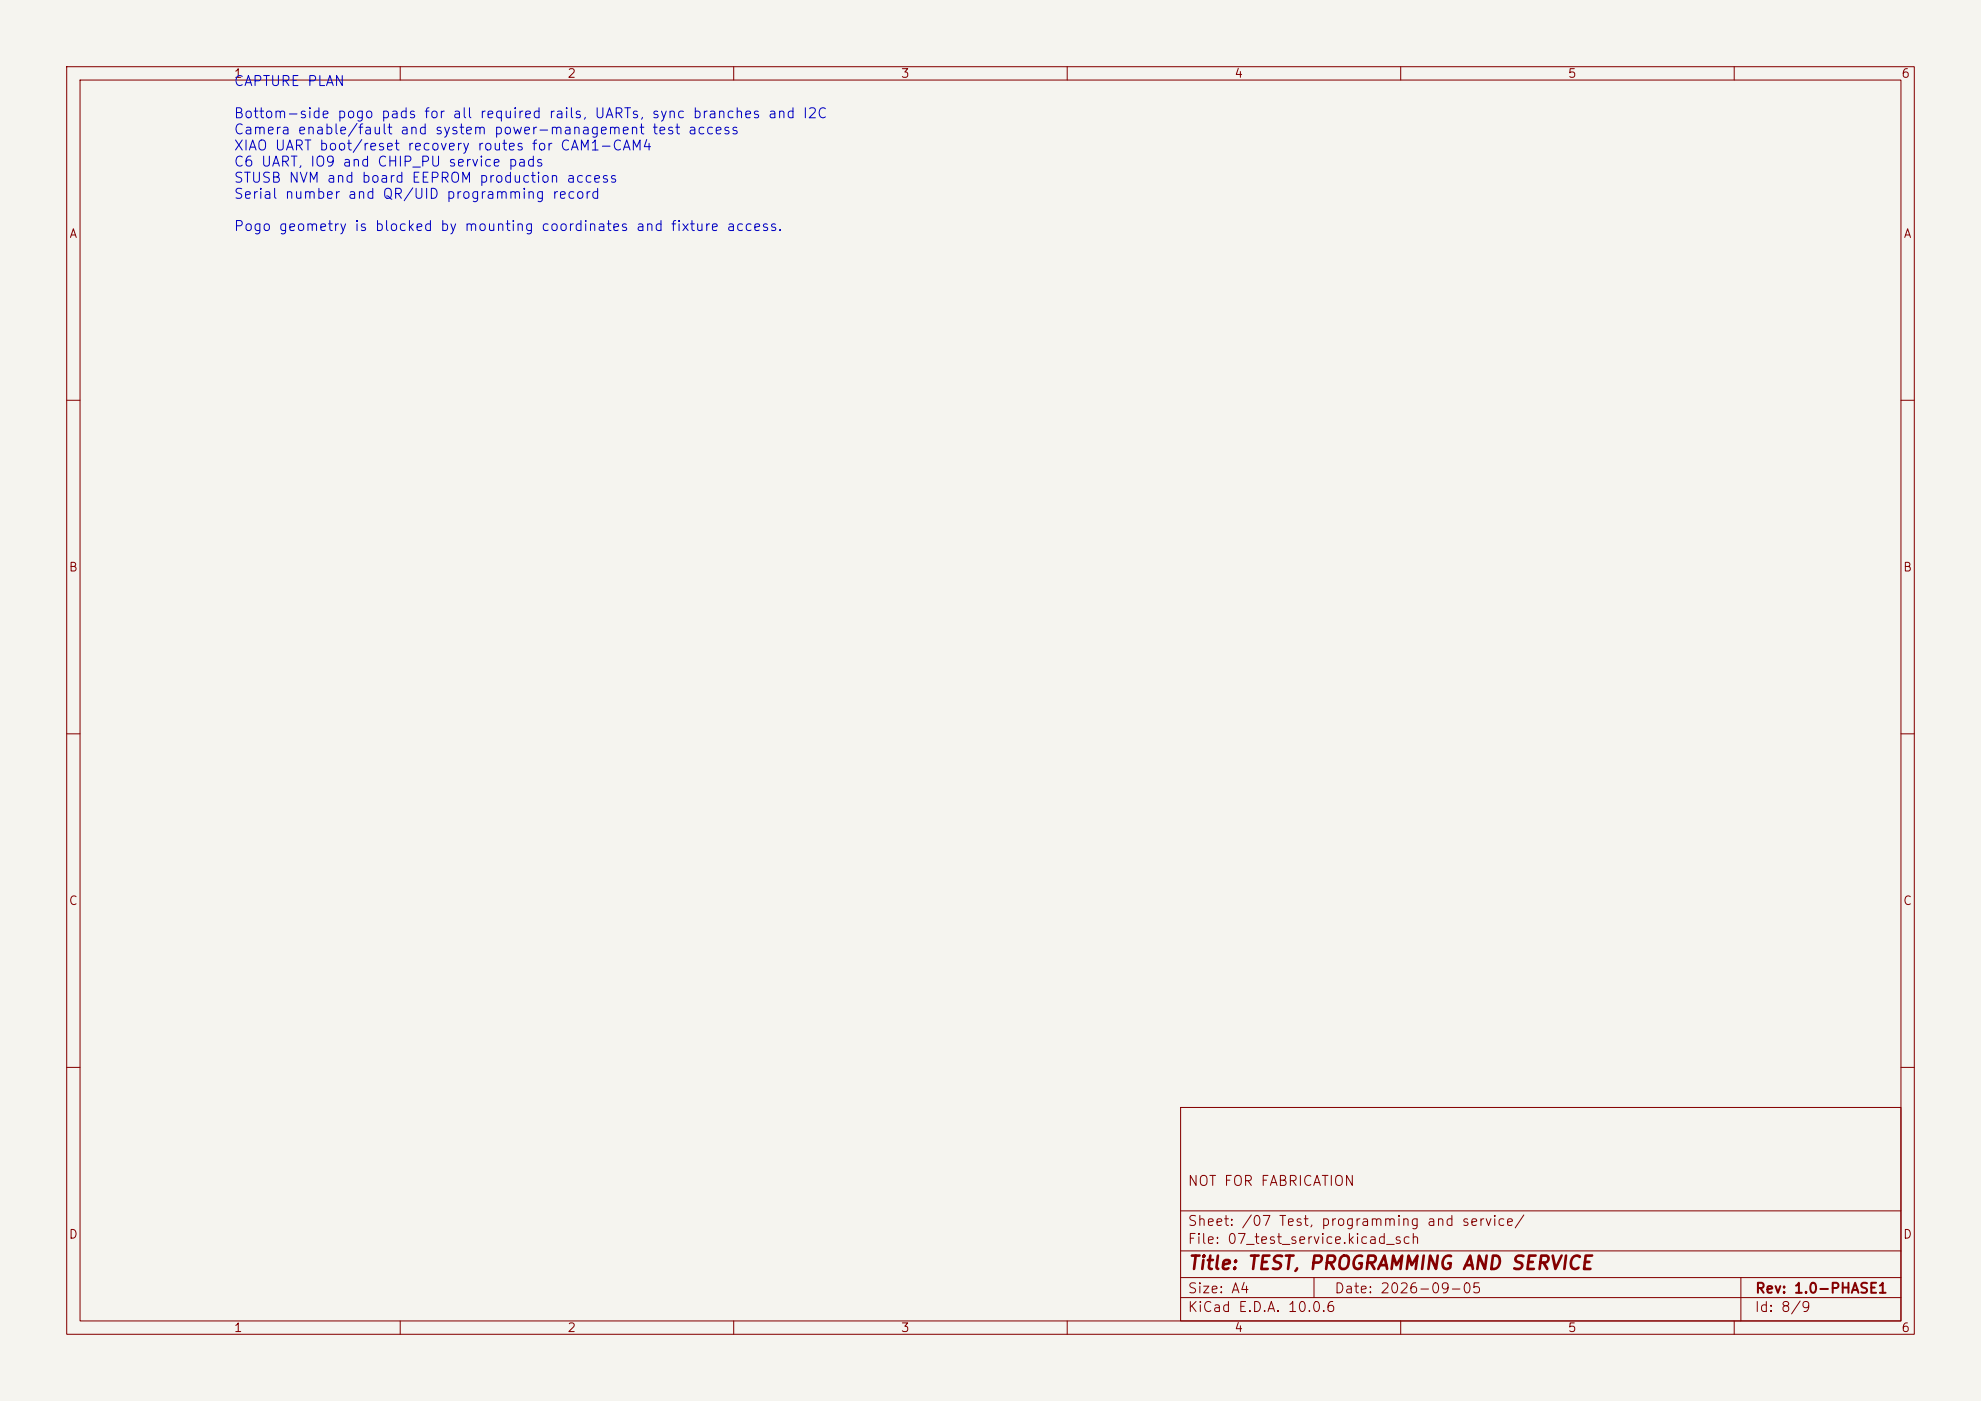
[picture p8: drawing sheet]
<svg xmlns="http://www.w3.org/2000/svg" width="297mm" height="210mm" viewBox="0 0 297 210" stroke-linecap="round" stroke-linejoin="round" font-family="sans-serif">
<defs><g id="words">
<text font-size="2" fill="#840000" x="178" y="190.8">Title: TEST, PROGRAMMING AND SERVICE</text>
<g font-size="1.5" fill="#0000c2">
<text x="35" y="13.3">CAPTURE PLAN</text>
<text x="35" y="18.1">Bottom-side pogo pads for all required rails, UARTs, sync branches and I2C</text>
<text x="35" y="20.5">Camera enable/fault and system power-management test access</text>
<text x="35" y="22.9">XIAO UART boot/reset recovery routes for CAM1-CAM4</text>
<text x="35" y="25.4">C6 UART, IO9 and CHIP_PU service pads</text>
<text x="35" y="27.8">STUSB NVM and board EEPROM production access</text>
<text x="35" y="30.2">Serial number and QR/UID programming record</text>
<text x="35" y="35">Pogo geometry is blocked by mounting coordinates and fixture access.</text>
</g>
<g font-size="1.5" fill="#840000">
<text x="178" y="178.1">NOT FOR FABRICATION</text>
<text x="178" y="184.1">Sheet: /07 Test, programming and service/</text>
<text x="178" y="186.8">File: 07_test_service.kicad_sch</text>
<text x="178" y="197">KiCad E.D.A. 10.0.6</text>
<text x="178" y="194.2">Size: A4</text>
<text x="200" y="194.2">Date: 2026-09-05</text>
<text x="263" y="197">Id: 8/9</text>
<text x="263" y="194.2">Rev: 1.0-PHASE1</text>
</g>
<g font-size="1.3" fill="#840000">
<text x="35" y="12">1</text>
<text x="85" y="12">2</text>
<text x="135" y="12">3</text>
<text x="185" y="12">4</text>
<text x="235" y="12">5</text>
<text x="285" y="12">6</text>
<text x="10.3" y="36">A</text>
<text x="285.3" y="36">A</text>
<text x="10.2" y="86">B</text>
<text x="285.2" y="86">B</text>
<text x="10.2" y="136">C</text>
<text x="285.2" y="136">C</text>
<text x="10.2" y="186">D</text>
<text x="285.2" y="186">D</text>
<text x="35" y="200">1</text>
<text x="85" y="200">2</text>
<text x="135" y="200">3</text>
<text x="185" y="200">4</text>
<text x="235" y="200">5</text>
<text x="285" y="200">6</text>
</g>
</g></defs>
<path d="M0 0h297v210h-297z" fill="#f5f4ef" stroke="#f5f4ef" stroke-width=".15"/>
<g fill="none" stroke="#840000" stroke-width=".15">
<path d="M10 10h277v190h-277zM12 12h273v186h-273zM60 10v2M110 10v2M160 10v2M210 10v2M260 10v2M10 60h2M285 60h2M10 110h2M285 110h2M10 160h2"/>
<path d="M177 166h108v32h-108zM285 160h2M60 198v2M110 198v2M160 198v2M177 194.5h108M177 191.5h108M177 187.5h108M177 181.5h108M197 191.5v3M210 198v2M260 198v2"/>
<path d="M261 191.5v6.5"/>
</g>
<use href="#words"/>
</svg>
